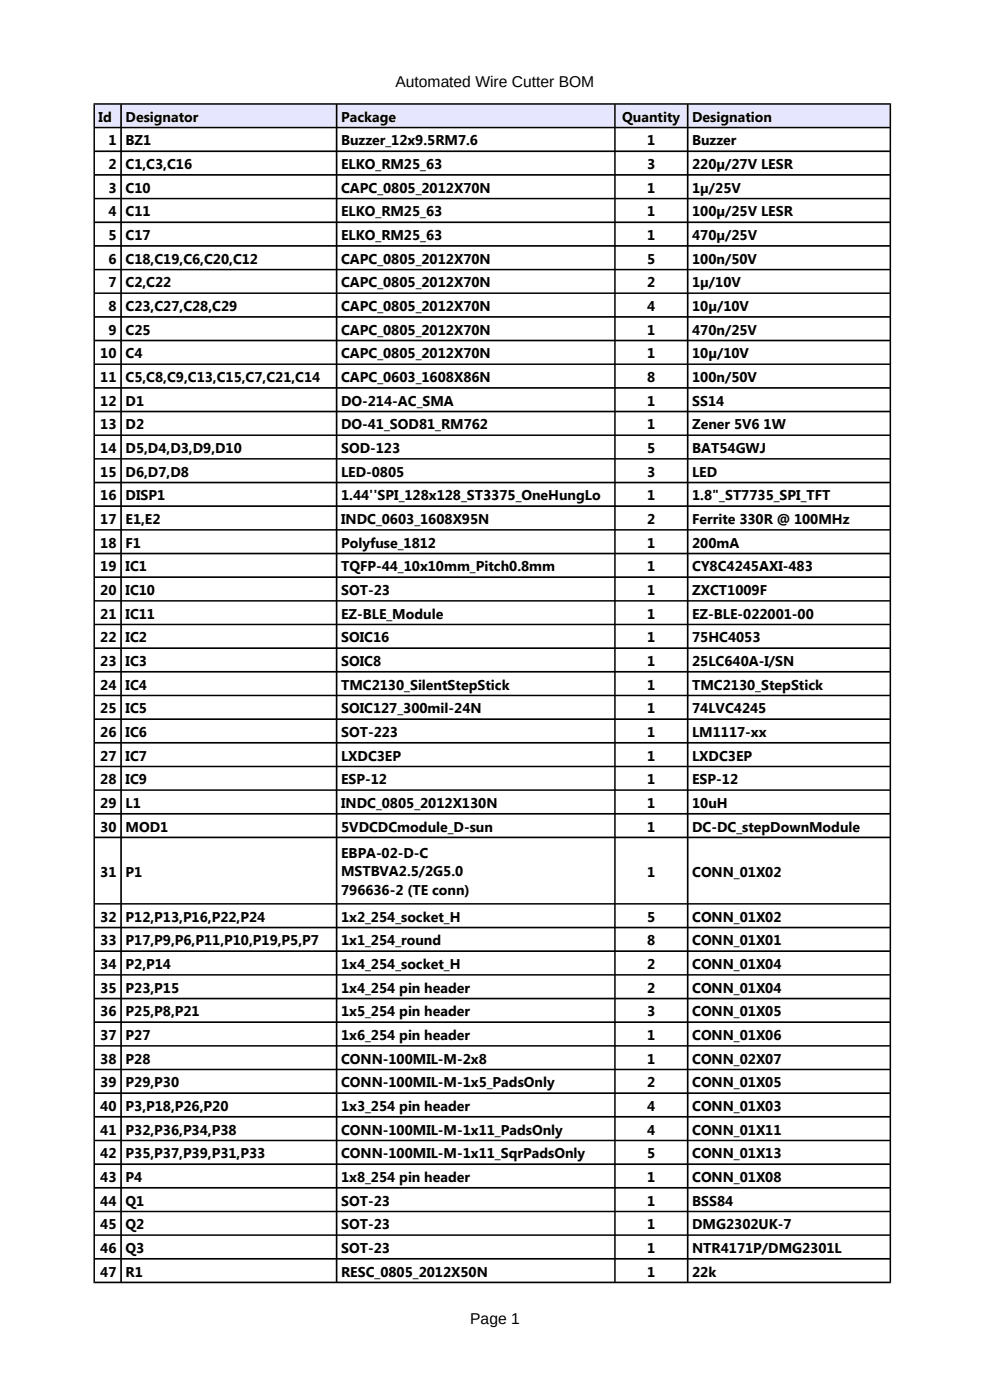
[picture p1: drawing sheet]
<svg xmlns="http://www.w3.org/2000/svg" width="210mm" height="297mm" viewBox="0 0 210 297" stroke-linecap="round" stroke-linejoin="round" font-family="sans-serif">
<defs><g id="words">
<g font-size="3.3">
<text x="83.9" y="18.5">Automated Wire Cutter BOM</text>
<text x="99.8" y="280.8">Page 1</text>
</g>
<g font-size="3">
<text x="20.9" y="25.8">Id</text>
<text x="26.6" y="25.8">Designator</text>
<text x="72.4" y="25.8">Package</text>
<text x="132" y="25.8">Quantity</text>
<text x="146.8" y="25.8">Designation</text>
<text x="23" y="30.8">1</text>
<text x="23" y="35.9">2</text>
<text x="26.6" y="30.8">BZ1</text>
<text x="26.6" y="35.9">C1,C3,C16</text>
<text x="72.4" y="30.8">Buzzer_12x9.5RM7.6</text>
<text x="72.4" y="35.9">ELKO_RM25_63</text>
<text x="137.3" y="30.8">1</text>
<text x="137.3" y="35.9">3</text>
<text x="146.8" y="30.8">Buzzer</text>
<text x="146.8" y="35.9">220µ/27V LESR</text>
<text x="23" y="40.9">3</text>
<text x="26.6" y="40.9">C10</text>
<text x="72.4" y="40.9">CAPC_0805_2012X70N</text>
<text x="137.3" y="40.9">1</text>
<text x="146.8" y="40.9">1µ/25V</text>
<text x="23" y="45.9">4</text>
<text x="26.6" y="45.9">C11</text>
<text x="72.4" y="45.9">ELKO_RM25_63</text>
<text x="137.3" y="45.9">1</text>
<text x="146.8" y="45.9">100µ/25V LESR</text>
<text x="23" y="50.9">5</text>
<text x="26.6" y="50.9">C17</text>
<text x="72.4" y="50.9">ELKO_RM25_63</text>
<text x="137.3" y="50.9">1</text>
<text x="146.8" y="50.9">470µ/25V</text>
<text x="23" y="55.9">6</text>
<text x="26.6" y="55.9">C18,C19,C6,C20,C12</text>
<text x="72.4" y="55.9">CAPC_0805_2012X70N</text>
<text x="137.3" y="55.9">5</text>
<text x="146.8" y="55.9">100n/50V</text>
<text x="23" y="60.9">7</text>
<text x="23" y="66">8</text>
<text x="26.6" y="60.9">C2,C22</text>
<text x="26.6" y="66">C23,C27,C28,C29</text>
<text x="72.4" y="60.9">CAPC_0805_2012X70N</text>
<text x="72.4" y="66">CAPC_0805_2012X70N</text>
<text x="137.3" y="60.9">2</text>
<text x="137.3" y="66">4</text>
<text x="146.8" y="60.9">1µ/10V</text>
<text x="146.8" y="66">10µ/10V</text>
<text x="23" y="71">9</text>
<text x="26.6" y="71">C25</text>
<text x="72.4" y="71">CAPC_0805_2012X70N</text>
<text x="137.3" y="71">1</text>
<text x="146.8" y="71">470n/25V</text>
<text x="21.3" y="76">10</text>
<text x="26.6" y="76">C4</text>
<text x="72.4" y="76">CAPC_0805_2012X70N</text>
<text x="137.3" y="76">1</text>
<text x="146.8" y="76">10µ/10V</text>
<text x="21.3" y="81">11</text>
<text x="26.6" y="81">C5,C8,C9,C13,C15,C7,C21,C14</text>
<text x="72.4" y="81">CAPC_0603_1608X86N</text>
<text x="137.3" y="81">8</text>
<text x="146.8" y="81">100n/50V</text>
<text x="21.3" y="86.1">12</text>
<text x="26.6" y="86.1">D1</text>
<text x="72.4" y="86.1">DO-214-AC_SMA</text>
<text x="137.3" y="86.1">1</text>
<text x="146.8" y="86.1">SS14</text>
<text x="21.3" y="91.1">13</text>
<text x="26.6" y="91.1">D2</text>
<text x="72.4" y="91.1">DO-41_SOD81_RM762</text>
<text x="137.3" y="91.1">1</text>
<text x="146.8" y="91.1">Zener 5V6 1W</text>
<text x="21.3" y="96.1">14</text>
<text x="21.3" y="101.1">15</text>
<text x="26.6" y="96.1">D5,D4,D3,D9,D10</text>
<text x="26.6" y="101.1">D6,D7,D8</text>
<text x="72.4" y="96.1">SOD-123</text>
<text x="72.4" y="101.1">LED-0805</text>
<text x="137.3" y="96.1">5</text>
<text x="137.3" y="101.1">3</text>
<text x="146.8" y="96.1">BAT54GWJ</text>
<text x="146.8" y="101.1">LED</text>
<text x="21.3" y="106.1">16</text>
<text x="26.6" y="106.1">DISP1</text>
<text x="72.4" y="106.1">1.44''SPI_128x128_ST3375_OneHungLo</text>
<text x="137.3" y="106.1">1</text>
<text x="146.8" y="106.1">1.8&quot;_ST7735_SPI_TFT</text>
<text x="21.3" y="111.1">17</text>
<text x="26.6" y="111.1">E1,E2</text>
<text x="72.4" y="111.1">INDC_0603_1608X95N</text>
<text x="137.3" y="111.1">2</text>
<text x="146.8" y="111.1">Ferrite 330R @ 100MHz</text>
<text x="21.3" y="116.2">18</text>
<text x="26.6" y="116.2">F1</text>
<text x="72.4" y="116.2">Polyfuse_1812</text>
<text x="137.3" y="116.2">1</text>
<text x="146.8" y="116.2">200mA</text>
<text x="21.3" y="121.2">19</text>
<text x="26.6" y="121.2">IC1</text>
<text x="72.4" y="121.2">TQFP-44_10x10mm_Pitch0.8mm</text>
<text x="137.3" y="121.2">1</text>
<text x="146.8" y="121.2">CY8C4245AXI-483</text>
<text x="21.3" y="126.2">20</text>
<text x="21.3" y="131.2">21</text>
<text x="26.6" y="126.2">IC10</text>
<text x="26.6" y="131.2">IC11</text>
<text x="72.4" y="126.2">SOT-23</text>
<text x="72.4" y="131.2">EZ-BLE_Module</text>
<text x="137.3" y="126.2">1</text>
<text x="137.3" y="131.2">1</text>
<text x="146.8" y="126.2">ZXCT1009F</text>
<text x="146.8" y="131.2">EZ-BLE-022001-00</text>
<text x="21.3" y="136.2">22</text>
<text x="26.6" y="136.2">IC2</text>
<text x="72.4" y="136.2">SOIC16</text>
<text x="137.3" y="136.2">1</text>
<text x="146.8" y="136.2">75HC4053</text>
<text x="21.3" y="141.3">23</text>
<text x="26.6" y="141.3">IC3</text>
<text x="72.4" y="141.3">SOIC8</text>
<text x="137.3" y="141.3">1</text>
<text x="146.8" y="141.3">25LC640A-I/SN</text>
<text x="21.3" y="146.3">24</text>
<text x="26.6" y="146.3">IC4</text>
<text x="72.4" y="146.3">TMC2130_SilentStepStick</text>
<text x="137.3" y="146.3">1</text>
<text x="146.8" y="146.3">TMC2130_StepStick</text>
<text x="21.3" y="151.3">25</text>
<text x="26.6" y="151.3">IC5</text>
<text x="72.4" y="151.3">SOIC127_300mil-24N</text>
<text x="137.3" y="151.3">1</text>
<text x="146.8" y="151.3">74LVC4245</text>
<text x="21.3" y="156.3">26</text>
<text x="21.3" y="161.3">27</text>
<text x="26.6" y="156.3">IC6</text>
<text x="26.6" y="161.3">IC7</text>
<text x="72.4" y="156.3">SOT-223</text>
<text x="72.4" y="161.3">LXDC3EP</text>
<text x="137.3" y="156.3">1</text>
<text x="137.3" y="161.3">1</text>
<text x="146.8" y="156.3">LM1117-xx</text>
<text x="146.8" y="161.3">LXDC3EP</text>
<text x="21.3" y="166.4">28</text>
<text x="26.6" y="166.4">IC9</text>
<text x="72.4" y="166.4">ESP-12</text>
<text x="137.3" y="166.4">1</text>
<text x="146.8" y="166.4">ESP-12</text>
<text x="21.3" y="171.4">29</text>
<text x="26.6" y="171.4">L1</text>
<text x="72.4" y="171.4">INDC_0805_2012X130N</text>
<text x="137.3" y="171.4">1</text>
<text x="146.8" y="171.4">10uH</text>
<text x="21.3" y="176.4">30</text>
<text x="26.6" y="176.4">MOD1</text>
<text x="72.4" y="176.4">5VDCDCmodule_D-sun</text>
<text x="137.3" y="176.4">1</text>
<text x="146.8" y="176.4">DC-DC_stepDownModule</text>
<text x="21.3" y="186">31</text>
<text x="26.6" y="186">P1</text>
<text x="72.4" y="181.9">EBPA-02-D-C</text>
<text x="72.4" y="185.9">MSTBVA2.5/2G5.0</text>
<text x="137.3" y="186">1</text>
<text x="146.8" y="186">CONN_01X02</text>
<text x="72.4" y="189.9">796636-2 (TE conn)</text>
<text x="21.3" y="195.5">32</text>
<text x="26.6" y="195.5">P12,P13,P16,P22,P24</text>
<text x="72.4" y="195.5">1x2_254_socket_H</text>
<text x="137.3" y="195.5">5</text>
<text x="146.8" y="195.5">CONN_01X02</text>
<text x="21.3" y="200.5">33</text>
<text x="26.6" y="200.5">P17,P9,P6,P11,P10,P19,P5,P7</text>
<text x="72.4" y="200.5">1x1_254_round</text>
<text x="137.3" y="200.5">8</text>
<text x="146.8" y="200.5">CONN_01X01</text>
<text x="21.3" y="205.5">34</text>
<text x="26.6" y="205.5">P2,P14</text>
<text x="72.4" y="205.5">1x4_254_socket_H</text>
<text x="137.3" y="205.5">2</text>
<text x="146.8" y="205.5">CONN_01X04</text>
<text x="21.3" y="210.6">35</text>
<text x="21.3" y="215.6">36</text>
<text x="26.6" y="210.6">P23,P15</text>
<text x="26.6" y="215.6">P25,P8,P21</text>
<text x="72.4" y="210.6">1x4_254 pin header</text>
<text x="72.4" y="215.6">1x5_254 pin header</text>
<text x="137.3" y="210.6">2</text>
<text x="137.3" y="215.6">3</text>
<text x="146.8" y="210.6">CONN_01X04</text>
<text x="146.8" y="215.6">CONN_01X05</text>
<text x="21.3" y="220.6">37</text>
<text x="26.6" y="220.6">P27</text>
<text x="72.4" y="220.6">1x6_254 pin header</text>
<text x="137.3" y="220.6">1</text>
<text x="146.8" y="220.6">CONN_01X06</text>
<text x="21.3" y="225.6">38</text>
<text x="26.6" y="225.6">P28</text>
<text x="72.4" y="225.6">CONN-100MIL-M-2x8</text>
<text x="137.3" y="225.6">1</text>
<text x="146.8" y="225.6">CONN_02X07</text>
<text x="21.3" y="230.7">39</text>
<text x="26.6" y="230.7">P29,P30</text>
<text x="72.4" y="230.7">CONN-100MIL-M-1x5_PadsOnly</text>
<text x="137.3" y="230.7">2</text>
<text x="146.8" y="230.7">CONN_01X05</text>
<text x="21.3" y="235.7">40</text>
<text x="26.6" y="235.7">P3,P18,P26,P20</text>
<text x="72.4" y="235.7">1x3_254 pin header</text>
<text x="137.3" y="235.7">4</text>
<text x="146.8" y="235.7">CONN_01X03</text>
<text x="21.3" y="240.7">41</text>
<text x="21.3" y="245.7">42</text>
<text x="26.6" y="240.7">P32,P36,P34,P38</text>
<text x="26.6" y="245.7">P35,P37,P39,P31,P33</text>
<text x="72.4" y="240.7">CONN-100MIL-M-1x11_PadsOnly</text>
<text x="72.4" y="245.7">CONN-100MIL-M-1x11_SqrPadsOnly</text>
<text x="137.3" y="240.7">4</text>
<text x="137.3" y="245.7">5</text>
<text x="146.8" y="240.7">CONN_01X11</text>
<text x="146.8" y="245.7">CONN_01X13</text>
<text x="21.3" y="250.7">43</text>
<text x="26.6" y="250.7">P4</text>
<text x="72.4" y="250.7">1x8_254 pin header</text>
<text x="137.3" y="250.7">1</text>
<text x="146.8" y="250.7">CONN_01X08</text>
<text x="21.3" y="255.8">44</text>
<text x="26.6" y="255.8">Q1</text>
<text x="72.4" y="255.8">SOT-23</text>
<text x="137.3" y="255.8">1</text>
<text x="146.8" y="255.8">BSS84</text>
<text x="21.3" y="260.8">45</text>
<text x="26.6" y="260.8">Q2</text>
<text x="72.4" y="260.8">SOT-23</text>
<text x="137.3" y="260.8">1</text>
<text x="146.8" y="260.8">DMG2302UK-7</text>
<text x="21.3" y="265.8">46</text>
<text x="26.6" y="265.8">Q3</text>
<text x="72.4" y="265.8">SOT-23</text>
<text x="137.3" y="265.8">1</text>
<text x="146.8" y="265.8">NTR4171P/DMG2301L</text>
<text x="21.3" y="270.8">47</text>
<text x="26.6" y="270.8">R1</text>
<text x="72.4" y="270.8">RESC_0805_2012X50N</text>
<text x="137.3" y="270.8">1</text>
<text x="146.8" y="270.8">22k</text>
</g>
</g></defs>
<path d="M20 22h168.8v5h-168.8z" fill-rule="evenodd" fill="#e6e6ff"/>
<g fill="#000">
<path d="M19.8 21.9l.3 .3v249.7l-.3 .3z" fill-rule="evenodd"/>
<path d="M25.5 22.2l.2-.2 .2 .2v249.7l-.2 .1-.2-.1z" fill-rule="evenodd"/>
<path d="M71.2 22.2l.2-.2 .2 .2v249.7l-.2 .1-.2-.1z" fill-rule="evenodd"/>
<path d="M130.5 22l.1 .2v249.7l-.1 .1-.2-.1v-249.7z" fill-rule="evenodd"/>
<path d="M145.9 22l.1 .2v249.7l-.1 .1-.2-.1v-249.7z" fill-rule="evenodd"/>
<path d="M19.8 21.9h169.2l-.3 .3h-168.6z" fill-rule="evenodd"/>
<path d="M20 27.1l.1-.2h168.6l.2 .2-.2 .1h-168.6z" fill-rule="evenodd"/>
<path d="M20 32.1l.1-.2h168.6l.2 .2-.2 .2h-168.6z" fill-rule="evenodd"/>
<path d="M20 37.1l.1-.2h168.6l.2 .2-.2 .2h-168.6z" fill-rule="evenodd"/>
<path d="M188.7 22.2l.3-.3v250.3l-.3-.3z" fill-rule="evenodd"/>
<path d="M20 42.1l.1-.1h168.6l.2 .1-.2 .2h-168.6z" fill-rule="evenodd"/>
<path d="M20.1 47h168.6l.2 .2-.2 .1h-168.6l-.1-.1z" fill-rule="evenodd"/>
<path d="M20 52.2l.1-.2h168.6l.2 .2-.2 .1h-168.6z" fill-rule="evenodd"/>
<path d="M20 57.2l.1-.2h168.6l.2 .2-.2 .1h-168.6z" fill-rule="evenodd"/>
<path d="M20.1 62h168.6l.2 .2-.2 .2h-168.6l-.1-.2z" fill-rule="evenodd"/>
<path d="M20 67.2l.1-.2h168.6l.2 .2-.2 .2h-168.6z" fill-rule="evenodd"/>
<path d="M20.1 72.1h168.6l.2 .1-.2 .2h-168.6l-.1-.2z" fill-rule="evenodd"/>
<path d="M20 77.2l.1-.1h168.6l.2 .1-.2 .2h-168.6z" fill-rule="evenodd"/>
<path d="M20 82.3l.1-.2h168.6l.2 .2-.2 .2h-168.6z" fill-rule="evenodd"/>
<path d="M20.1 87.1h168.6l.2 .2-.2 .2h-168.6l-.1-.2z" fill-rule="evenodd"/>
<path d="M20 92.3l.1-.1h168.6l.2 .1-.2 .2h-168.6z" fill-rule="evenodd"/>
<path d="M20 97.4l.1-.2h168.6l.2 .2-.2 .1h-168.6z" fill-rule="evenodd"/>
<path d="M20.1 102.2h168.6l.2 .2-.2 .1h-168.6l-.1-.1z" fill-rule="evenodd"/>
<path d="M20 107.4l.1-.2h168.6l.2 .2-.2 .1h-168.6z" fill-rule="evenodd"/>
<path d="M20 112.4l.1-.2h168.6l.2 .2-.2 .2h-168.6z" fill-rule="evenodd"/>
<path d="M20 117.4l.1-.2h168.6l.2 .2-.2 .2h-168.6z" fill-rule="evenodd"/>
<path d="M20 122.4l.1-.1h168.6l.2 .1-.2 .2h-168.6z" fill-rule="evenodd"/>
<path d="M20 127.4l.1-.1h168.6l.2 .1-.2 .2h-168.6z" fill-rule="evenodd"/>
<path d="M20 132.5l.1-.2h168.6l.2 .2-.2 .1h-168.6z" fill-rule="evenodd"/>
<path d="M20 137.5l.1-.2h168.6l.2 .2-.2 .2h-168.6z" fill-rule="evenodd"/>
<path d="M20 142.5l.1-.2h168.6l.2 .2-.2 .2h-168.6z" fill-rule="evenodd"/>
<path d="M20.1 147.4h168.6l.2 .2-.2 .1h-168.6l-.1-.1z" fill-rule="evenodd"/>
<path d="M20 152.6l.1-.2h168.6l.2 .2-.2 .1h-168.6z" fill-rule="evenodd"/>
<path d="M20 157.6l.1-.2h168.6l.2 .2-.2 .1h-168.6z" fill-rule="evenodd"/>
<path d="M20 162.6l.1-.2h168.6l.2 .2-.2 .2h-168.6z" fill-rule="evenodd"/>
<path d="M20.1 167.4h168.6l.2 .2-.2 .2h-168.6l-.1-.2z" fill-rule="evenodd"/>
<path d="M20 172.6l.1-.1h168.6l.2 .1-.2 .2h-168.6z" fill-rule="evenodd"/>
<path d="M20 177.6l.1-.1h168.6l.2 .1-.2 .2h-168.6z" fill-rule="evenodd"/>
<path d="M20.1 191.6h168.6l.2 .2-.2 .1h-168.6l-.1-.1z" fill-rule="evenodd"/>
<path d="M20 196.8l.1-.2h168.6l.2 .2-.2 .1h-168.6z" fill-rule="evenodd"/>
<path d="M20 201.8l.1-.2h168.6l.2 .2-.2 .2h-168.6z" fill-rule="evenodd"/>
<path d="M20 206.8l.1-.2h168.6l.2 .2-.2 .2h-168.6z" fill-rule="evenodd"/>
<path d="M20.1 211.7h168.6l.2 .1-.2 .2h-168.6l-.1-.2z" fill-rule="evenodd"/>
<path d="M20.1 216.7h168.6l.2 .1-.2 .2h-168.6l-.1-.2z" fill-rule="evenodd"/>
<path d="M20 221.8l.1-.1h168.6l.2 .1-.2 .2h-168.6z" fill-rule="evenodd"/>
<path d="M20 226.9l.1-.2h168.6l.2 .2-.2 .1h-168.6z" fill-rule="evenodd"/>
<path d="M20.1 231.7h168.6l.2 .2-.2 .2h-168.6l-.1-.2z" fill-rule="evenodd"/>
<path d="M20 236.9l.1-.2h168.6l.2 .2-.2 .2h-168.6z" fill-rule="evenodd"/>
<path d="M20 242l.1-.2h168.6l.2 .2-.2 .1h-168.6z" fill-rule="evenodd"/>
<path d="M20 247l.1-.2h168.6l.2 .2-.2 .1h-168.6z" fill-rule="evenodd"/>
<path d="M20.1 251.8h168.6l.2 .2-.2 .2h-168.6l-.1-.2z" fill-rule="evenodd"/>
<path d="M20 257l.1-.2h168.6l.2 .2-.2 .2h-168.6z" fill-rule="evenodd"/>
<path d="M20 262l.1-.1h168.6l.2 .1-.2 .2h-168.6z" fill-rule="evenodd"/>
<path d="M20 267l.1-.1h168.6l.2 .1-.2 .2h-168.6z" fill-rule="evenodd"/>
<path d="M20 272l.1-.1h168.6l.3 .3h-169.2z" fill-rule="evenodd"/>
</g>
<use href="#words"/>
</svg>
